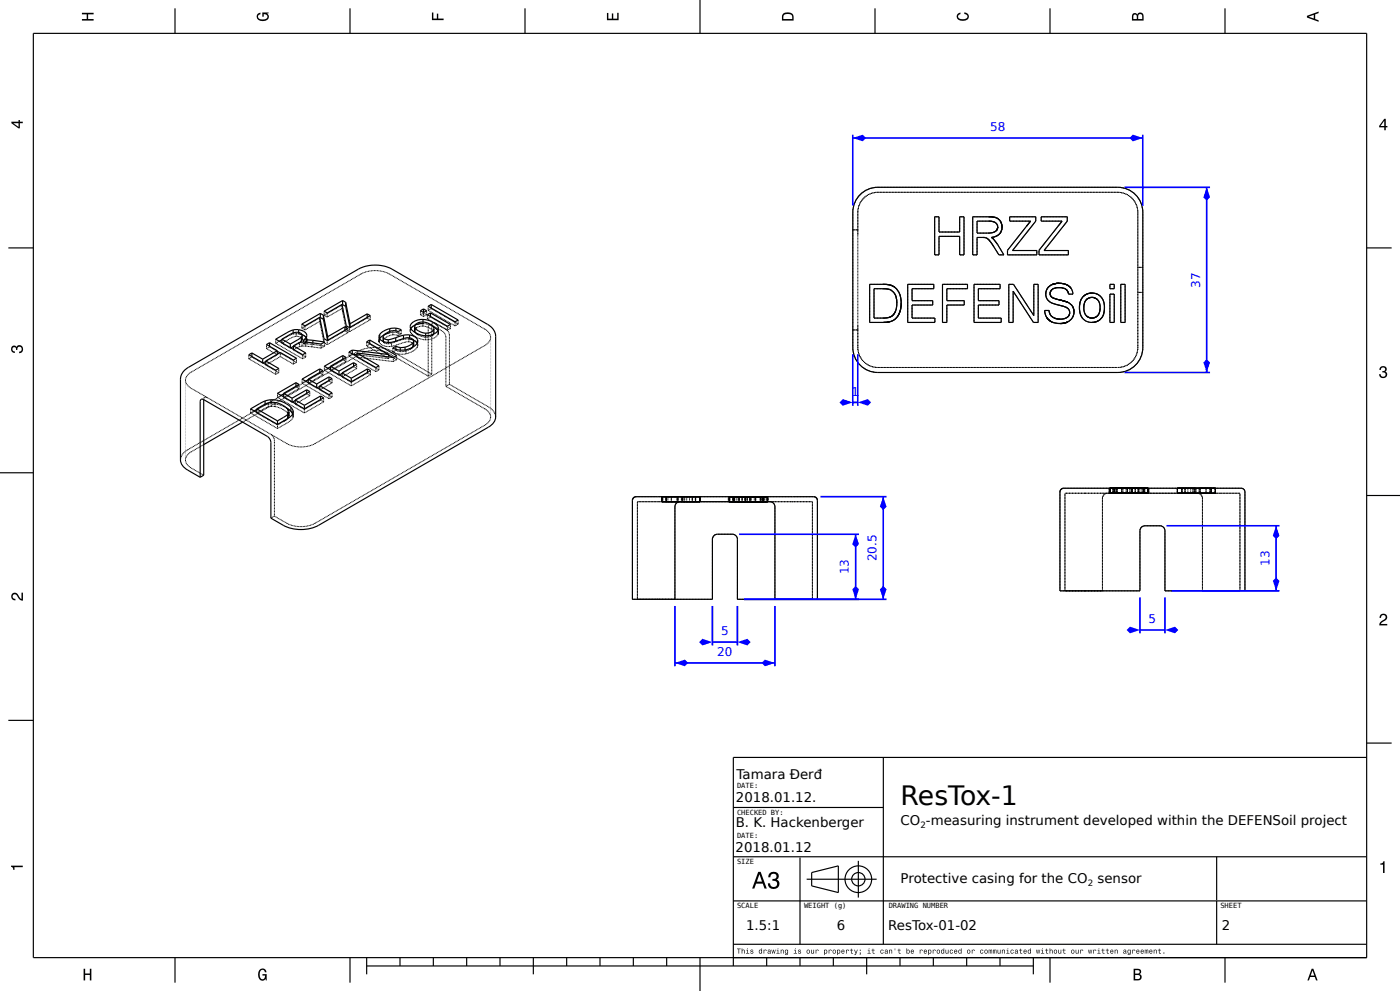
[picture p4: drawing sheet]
<svg xmlns="http://www.w3.org/2000/svg" width="420mm" height="297mm" viewBox="0 0 420 297" stroke-linecap="round" stroke-linejoin="round" font-family="sans-serif">
<defs><g id="words">
<text font-size="8" x="270.2" y="241.3">ResTox-1</text>
<g font-size="4">
<text x="221" y="233.5">Tamara Đerđ</text>
<text x="220.8" y="240.5">2018.01.12.</text>
<text x="220.7" y="247.9">B. K. Hackenberger</text>
<text x="270.2" y="247.3">CO -measuring instrument developed within the DEFENSoil project</text>
<text x="220.7" y="255.4">2018.01.12</text>
<text x="270.2" y="264.7">Protective casing for the CO</text>
<text x="329.3" y="264.7">sensor</text>
<text x="223.8" y="278.6">1.5:1</text>
<text x="251.1" y="278.6">6</text>
<text x="266.5" y="278.6">ResTox-01-02</text>
<text x="366.5" y="278.6">2</text>
</g>
<g font-size="3.6" fill="#00f">
<text x="297.1" y="39.4">58</text>
<text x="360" y="86.2" transform="rotate(-90 360 86.2)">37</text>
<text x="255.4" y="118.6">1</text>
<text x="254.7" y="172.2" transform="rotate(-90 254.7 172.2)">13</text>
<text x="263" y="168.2" transform="rotate(-90 263 168.2)">20.5</text>
<text x="380.8" y="169.6" transform="rotate(-90 380.8 169.6)">13</text>
<text x="216.3" y="190.4">5</text>
<text x="344.6" y="186.8">5</text>
<text x="215.2" y="196.7">20</text>
</g>
<g font-size="2.6">
<text x="276.1" y="248.1">2</text>
<text x="326.3" y="265.5">2</text>
</g>
<g font-size="2.1">
<text x="221.1" y="236.2">DATE:</text>
<text x="221.1" y="244.1">CHECKED BY:</text>
<text x="221.1" y="251">DATE:</text>
<text x="221.1" y="258.9">SIZE</text>
<text x="221.1" y="272.2">SCALE</text>
<text x="241.2" y="272.2">WEIGHT (g)</text>
<text x="266.6" y="272.2">DRAWING NUMBER</text>
<text x="366.1" y="272.2">SHEET</text>
</g>
</g></defs>
<g fill="none" stroke="#000" stroke-width=".35">
<path d="M210 0v10M10 10h400v277h-400zM52.5 2.5v7.5M105 2.5v7.5M157.5 2.5v7.5M262.5 2.5v7.5M315 2.5v7.5M367.5 2.5v7.5M258.4 58a7.5 7.5 0 0 1 4.9-1.9h72a7.5 7.5 0 0 1 7.5 7.5v40.5a7.5 7.5 0 0 1-7.5 7.5h-72a7.5 7.5 0 0 1-7.5-7.5v-40.5a7.5 7.5 0 0 1 2.6-5.6zM2.5 74.3h7.5M280.4 65h1.3v4.5h6.2v-4.5h1.3v11.4h-1.3v-5.6h-6.2v5.6h-1.3zM294.8 71.2h.9"/>
<path d="M295.7 71.2l.6 .4M296.3 71.6l.8 .8M296.6 65l2.3 .3M296.6 65h-4.8v11.4h1.3v-5.2h1.7M296.7 66.3l1.2 .1 .8 .4M296.7 66.3l1 .1 1 .4M296.7 66.3h-3.6v3.6h3.2M297.1 72.4l1.1 1.6M297.4 71.2l1.9 2.1 1.9 3.1h-1.5l-1.5-2.4M298 69.7l-1.7 .2M298.7 66.8l.4 .5 .2 .7M298.7 66.8l.5 .5 .1 .7"/>
<path d="M298.9 65.3l1.2 1.1M299 69l-1 .7M299.3 68l-.3 1M299.8 70.1a3.9 3.9 0 0 1-2.4 1.1M299.8 70.1l-.7 .6-1.7 .5M300.1 66.4l.5 1.7M300.6 68.1l-.2 1.2-.6 .8M300.6 68.1l-.1 .9-.7 1.1M302.9 65h7.8v1.3l-6.9 8.8h7.3v1.3h-8.9v-1.4l7-8.7h-6.3zM312.4 65h7.8v1.3l-7 8.8h7.3v1.3h-8.8v-1.4l6.9-8.7h-6.2zM410 74.3h7.5M87.9 98.9l-1.5 .6-3.7 2.2 8.1 4.6 .9-.5-3.7-2.2"/>
<path d="M87.9 98.9v.9M89.6 98.8l.5 .1a2.26 2.26 0 0 1 1.9 1.6M89.6 98.8l-1.7 .1M89.6 98.8v.8M96.1 93.9l-5.5 3.2 .9 .6 4.4-2.6 1.3 6.4 1 .6 6.2-3.6-.9-.6M96.1 93.9l.9 .6M96.1 95.2l.9 .5M96.1 93.9v1.3M96.1 95.2h-.2M97 94.5l1.2 5.7M97 95.7l1.2 5.8M97 94.5v1.2"/>
<path d="M102.8 90.1l-5.6 3.2 1 .5 4.4-2.6 1.3 6.4 1 .6 6.2-3.6-.9-.5M102.8 90.1l.9 .5M102.8 90.1v1.2M102.8 91.3l.9 .5M102.8 91.3l-.2 .1M103.5 97.9l-5.2 3M103.5 97.9v1.1M103.7 90.6l1.2 5.8M103.7 91.8l1.2 5.8M103.7 90.6v1.2M104.9 96.4l.1 .6M104.9 96.4v1.2"/>
<path d="M105 97v1.1l-.1-.5M110.2 94.1l-5.2 2.9M110.2 94.1v1M116.9 98.5l-1.8 .7-1.2 1M116.9 99.7l-.4 .1a5.3 5.3 0 0 0-2.6 1.7M116.9 98.5v.8M118.8 98.4l1.6 .4-.9 .6a3.7 3.7 0 0 0-4.5 1.5M118.8 98.4l-1.9 .1M118.8 98.4v.8M123.5 96.9a5.5 5.5 0 0 1 8 1.4v.2a3.6 3.6 0 0 1-4.5 2.1l-1.4-.4a2.91 2.91 0 0 1-2.5-2.6zM124.4 97.9a3.5 3.5 0 0 0 3.3 1.9M124.4 97.9v1.3"/>
<path d="M124.4 99.2l.4 .7 .8 .5M125.1 98.1l-.5 .5-.2 .6M126.9 96.5a2.14 2.14 0 0 0-2.5 1.4M126.9 96.5l1.8 .5a2.25 2.25 0 0 1 1.5 1.5M126.9 97a3.7 3.7 0 0 0-3.8 2M126.9 95.7v.8M127.1 92.6l.9 .5-.9 .5M127.1 92.6l-1 .5 1 .5M127.1 92.6v1M127.7 99.8v.8M128.2 94.3l.9-.5 6 3.4-.9 .6zM128.4 91.8l1-.5 8 4.6-.9 .5z"/>
<path d="M129.1 93.8v1M129.4 91.3v1M129.9 97.8a2.08 2.08 0 0 1 1.5 2.4M130.2 99.6l-.2 .6-.5 .5M130.2 98.5a2.14 2.14 0 0 1-2.5 1.3M130.2 98.5v1.2M131.3 98.5l.2 .1M264.8 86.5l2.1 .3M264.8 86.5h-2.6v8.8h2.6M264.8 85.2l2.1 .2M264.8 85.2h-3.9v11.4h4.1M266.7 95.1l-1.9 .2"/>
<path d="M266.9 96.4l-1.9 .2M266.9 85.4l1.7 .8M266.9 86.8l.7 .4 .8 .9M266.9 86.8l.7 .3 .8 1M268.4 88.1l.5 1 .1 1.7M268.4 88.1l.5 1.1 .1 1.6M268.6 86.2l1.3 1.9M268.7 93.1a2.89 2.89 0 0 1-2 2M269 90.8l-.3 2.3M269.9 88.1l.5 2.8M270 93.2l-.1 .4a4.2 4.2 0 0 1-3 2.8M270.4 90.9l-.4 2.3"/>
<path d="M272.3 85.2h7.8v1.3h-6.5v3.6h6.2v1.3h-6.2v3.9h6.9v1.3h-8.2zM282.7 85.2h7.5v1.3h-6.1v3.6h5.2v1.3h-5.2v5.2h-1.4zM292.2 85.2h7.8v1.3h-6.5v3.6h6.2v1.3h-6.2v3.9h6.9v1.3h-8.2zM302.6 85.2h1.4l6.1 9.4v-9.4h1.3v11.4h-1.4l-6.1-9.3v9.3h-1.3zM313.4 93l.6 2.1M313.4 93h1.3a2.49 2.49 0 0 0 1.6 2.3M313.7 88.1l.4 1.5M314 95.1l.9 1 .7 .4M314.1 89.6l1.2 1.1M314.2 86.5l-.5 1.6M315 88l.5 1M315.3 90.7l2.2 .7"/>
<path d="M315.5 89l2.3 .9M315.6 96.5l2.5 .5M315.6 85.3l-1.4 1.2M315.7 86.7l-.5 .5-.2 .8M315.7 86.7l-.5 .6-.2 .7M316.3 95.3l1.8 .4M317.5 91.4l2 .6M317.7 84.9l2.2 .4M317.7 84.9l-2.1 .4M317.7 86.2l1.3 .1 .8 .4M317.7 86.2l-1.3 .2-.7 .3M317.7 86.2l1 .1 1.1 .4"/>
<path d="M317.7 86.2l-1 .1-1 .4M317.8 89.9l2.6 .7M319.5 92l1.1 .7M319.6 95.4l-1.5 .3M319.8 86.7l.5 .6 .3 .9M319.9 85.3a3.1 3.1 0 0 1 2 2.9h-1.3M320.2 96.5l-2.1 .5M320.4 90.6l1.4 1.2M320.6 94.7l-1 .7M320.6 92.7l.3 1M320.9 93.7l-.3 1M321.7 95.2l-1.5 1.3"/>
<path d="M321.8 91.8l.4 1.7M322.2 93.5l-.5 1.7M323.8 92.2a4.8 4.8 0 0 0 1.1 3.3M323.8 92.2l.3 1.9 .8 1.4M324.9 95.5a3.5 3.5 0 0 0 2.7 1.1M325.1 88.8a4.4 4.4 0 0 0-1.3 3.4M325.1 88.8l-1 1.4-.3 2M325.1 92.2l.3 1.5 .4 .9M325.1 92.2l.3 1.6 .4 .8M325.8 94.6l.8 .5 1 .2M325.8 89.9a3.3 3.3 0 0 0-.7 2.3M325.8 94.6l.7 .4 1.1 .3"/>
<path d="M325.8 89.9l-.5 1.2-.2 1.1M327.6 87.8a3.6 3.6 0 0 0-2.5 1M327.6 87.8a3.5 3.5 0 0 1 2.7 1.2M327.6 87.8l-1.4 .3-1.1 .7M327.6 87.8l1.5 .3 1.2 .9M327.6 89.1l-1.1 .3-.7 .5M327.6 89.1l1 .3 .7 .5M327.6 89.1l-.8 .2-1 .6M327.6 89.1l1.1 .3 .6 .5M329.3 89.9l.5 .9 .2 1.4M329.3 89.9l.5 .7 .2 1.6M329.3 94.6l-.7 .5-1 .2"/>
<path d="M329.3 94.6l-.6 .4-1.1 .3M329.5 96.1l-1.9 .5M330 92.2a3.4 3.4 0 0 1-.7 2.4M330 92.2l-.1 1.1-.6 1.3M330.3 89a4.4 4.4 0 0 1 1 3.1M330.3 89l.8 1.3 .2 1.8M330.9 94.7l-1.4 1.4M331.3 92.1l-.4 2.6M333 88.2h1.3v8.4h-1.3zM333 85.2h1.3v1.3h-1.3zM336.2 85.2h1.3v11.4h-1.3zM61.1 119.8l19.1 11 .6 .6 .5 1.2v22.7l3.7 2.1a11.7 11.7 0 0 0 10.6 0l50.9-29.4 1.5-1.1 .5-1 .2-.9v-24.2a4.2 4.2 0 0 0-2.4-3.6l-28.7-16.5a11.1 11.1 0 0 0-10.1 0l-50.9 29.4a4.2 4.2 0 0 0-2.5 3.5l.1 24.7 .7 1.4 .9 .8 4.3 2.5"/>
<path d="M61.1 119.8l-.7-.1-.3 .7v22.6M61.1 119.8v22.6l-1 .6M75.6 105.8l-1 .5 8.1 4.7 .9-.6-3.9-2.2M75.6 105.8l3.2 1.8M75.6 105.8v1M78.8 107.6v1.1M79.7 108.2v1M79.7 108.3l-.8 .5M80.9 102.7l-.9 .5 3.2 1.9M80.9 102.7l8 4.7-.9 .5-3.9-2.3-4.4 2.6M80.9 102.7v1.1M81.3 119.8l-1.8 .4"/>
<path d="M81.3 119.8a8.4 8.4 0 0 1 6 2.2M81.3 119.8v.8M83.2 105.1l-4.4 2.5M83.2 105.1v1.1M83.2 105.3l.8 .4M84.6 101.7l2.5 1.4M84.6 101.8l-.8 .5M84.6 101.7v1M85.1 117.9l2.5 1.4M85.1 117.9v1M85.1 118l-.8 .5M87.1 103.1v1.1"/>
<path d="M87.6 119.3v1.1M88 103.6v1.1M88 103.8l-.8 .5M88.6 119.9l2.7 1.6M88.6 119.9v1M88.8 114.7l-5.6 3.2 8.1 4.6M88.8 114.7l.9 .5-4.6 2.7M88.8 114.7v1M89.6 100a1.99 1.99 0 0 1 2.3 2.2l-.8 .9M90.4 101l-3.3 2.1M90.4 102.3l-1 .7M90.4 101v1.3"/>
<path d="M90.6 101.6l-.2 .7M90.7 100.5a2.19 2.19 0 0 0-3.4-.4l-2.7 1.6M90.7 100.5l-.3 .5M90.7 100.5v1.2M91.1 101.9v.6M92 116.8l.9 .5-4.3 2.6M92 116.8l-4.4 2.5M92 116.8v1.1M92 100.5h.1M92 100.5l-.2 .7-.7 .7M92.1 101.8l1.8 .2M92.1 101.8l-1 .1"/>
<path d="M92.1 101.8v.8M92.5 113.6l2.5 1.5M92.5 113.8l-.8 .4M92.5 113.6v1.1M93.9 102l3.5 .5-1.1 .6-2.7-.4a6.3 6.3 0 0 0-4.4 .2l-1.2 .7M93.9 102v.8M95 115.1v1M95.9 110.6l-5.3 3 8.1 4.7 .9-.6-3.7-2.1M95.9 110.6l1 .5-4.4 2.5M95.9 110.6v1M95.9 115.6v1.1M95.9 115.8l-.8 .4"/>
<path d="M96.2 118.7l.9 .5-5.8 3.3M96.2 118.7l-4.9 2.8M96.2 118.7v1M98.2 100.2l.1 .7M98.2 100.2v1.3M98.3 100.9v1.1l-.1-.5M98.7 113l.9 .5-3.7 2.1M98.7 113l-3.7 2.1M98.7 113v1M99.2 109.8l2.5 1.4M99.2 109.9l-.8 .5M99.2 109.8v1"/>
<path d="M101.7 111.2v1.1M102.6 111.8l2.8 1.6M102.6 111.8v1M102.6 111.9l-.8 .5M102.8 106.6l1 .5-4.6 2.7M102.8 106.6l-5.5 3.2 8.1 4.6M102.8 106.6v1M105.4 113.4v1M105.7 104.9l-1 .6 8.1 4.7 .9-.6-6.6-3.8M105.7 104.9l10.9 1.4M105.7 104.9v1.2M105.9 106.2l1.2 .1"/>
<path d="M106.1 108.7l-4.4 2.5M106.1 108.7l.9 .5-4.4 2.6M106.1 108.7v1.1M107.1 106.7l-.2 .1M107.1 105.8v1.1M110.2 110.6l1 .5-5.8 3.3M110.2 110.6l-4.8 2.8M110.2 110.6v1M110.9 101.9l8.1 4.7-1 .5-10.9-1.3M110.9 101.9l-.9 .5 6.6 3.9M110.9 101.9v1.1M113.9 100.2a1.7 1.7 0 0 0 1.8 2.4 13.3 13.3 0 0 0 5.7-1.2 1.97 1.97 0 0 1 2.7 .8"/>
<path d="M113.9 101.5l-.1 1M113.9 100.2v1.3M115 100.9l.4 .7 1.1 .2M115 100.9v1.2M115 102v.4l.4 .4M116.5 101.8v.8M116.6 106.4l1.2 .7M116.6 106.3v.7M118.7 101.2l-2.2 .6M118.7 101.2v1M118.8 103.8l1.3 .3M118.8 103.8v.9"/>
<path d="M120.1 104.1v.8M121 100.5l-2.3 .7M121 100.5v1M121.5 104l-1.4 .1M121.5 104v.9M122.9 101.6a2.95 2.95 0 0 1 2.3 1.4M122.9 100.4l-1.9 .1M122.9 100.4l1.5 .5 .8 .9M122.9 100.4v.8M123.9 102.7l-.9 .8-1.5 .5M123.9 102.7v1.3M123.9 104l-.9 .7"/>
<path d="M124.1 103.3l-.2 .7M124.1 102.2l-.2 .5M124.1 102.2v1.2M125.2 101.8a2.5 2.5 0 0 1-2.2 2.6 6 6 0 0 1-5.2-.1l1-.5M125.2 101.8v.9M72.8 126.5l-11.7 6.7M77 122.5l1.8-1a5.6 5.6 0 0 1 7.8 1.7l.1 .3M77 122.7l-.8 .5M77 122.5l6.2 3.6M77 122.5v1.1M79.5 120.2l-4.3 2.3 8 4.7M79.5 120.2v.9"/>
<path d="M83.2 126.1v1.1M85.9 122.2l1.4 1.1M86.3 123.8l.4 .9M86.3 124.2l-3.1 1.9M86.3 124.2v1.2M86.3 125.4l-1.2 .9M86.7 123.5l-.4 .7M86.7 123.5v1.2M86.7 124.7l-.4 .7M86.7 123.5h.1M87.3 122l.6 1M87.3 123.3l.6 1"/>
<path d="M87.3 122v1.3M87.9 123.9l-1 1.1-3.7 2.2M87.9 123v.9M88.6 120l-.8 .5M91.3 121.5v1M0 141.7h10M410 148.5h10M2.5 215.9h7.5M265 227v56M410 222.7h7.5M410 227h-190v62.5M220 242h45"/>
<path d="M220 256.8h189.9M240 257v26M257.5 258v11M365 256.8v13M220 270h189.9M242 263.5h21M243.5 261.5l8-2v8l-8-2zM365 270v13M52.5 287v7.5M105 287v7.5M110 289.5h200M110 287v5"/>
<path d="M120 287v2.5M130 287v2.5M140 287v2.5M150 287v2.5M160 287v5M170 287v2.5M180 287v2.5M190 287v2.5M200 287v2.5M210 287v10M220 283h189.9M230 287v2.5"/>
<path d="M240 287v2.5M250 287v2.5M260 287v5M270 287v2.5M280 287v2.5M290 287v2.5M300 287v2.5M310 287v5M315 287v7.5M367.5 287v7.5"/>
<circle cx="257.5" cy="263.5" r="2"/>
<circle cx="257.5" cy="263.5" r="4"/>
</g>
<g fill="#000">
<path d="M24.6 3.8h3.5v.5h-1.7v1.4h1.7v.5h-3.5v-.5h1.4v-1.4h-1.4z" fill-rule="evenodd"/>
<path d="M77.3 4.2l.8-.4v.5l-.3 .1a.68 .68 0 0 0-.4 .6 .68 .68 0 0 0 .4 .6 1.68 1.68 0 0 0 2.4-.6 .92 .92 0 0 0-1.1-.8v.8h-.4v-1.3h1.9v.3l-.5 .1 .4 .4a1.19 1.19 0 0 1-.9 1.7 1.9 1.9 0 0 1-2.6-1.3z" fill-rule="evenodd"/>
<path d="M129.6 3.8h.4v1.8h1.1v-1.5h.4v1.5h1.6v.4h-3.5z" fill-rule="evenodd"/>
<path d="M182.1 3.9h.4v1.7h1.1v-1.6h.4v1.6h1.2v-1.8h.4v2.3h-3.5z" fill-rule="evenodd"/>
<path d="M235 4a2.18 2.18 0 0 0-.4 2.2h3.5v-1.2a1.92 1.92 0 0 0-3.1-1zM235.3 4.4l.4-.2a1.44 1.44 0 0 1 2 .8v.7h-2.7l.1-1z" fill-rule="evenodd"/>
<path d="M287.3 4.2l.8-.4v.4l-.3 .1a.66 .66 0 0 0-.4 .6 .66 .66 0 0 0 .4 .6l.4 .2a1.58 1.58 0 0 0 2.1-.7 .9 .9 0 0 0-1-.8v-.5a1.24 1.24 0 0 1 1.4 1.1 1.24 1.24 0 0 1-1.1 1.4 1.93 1.93 0 0 1-2.6-1.2z" fill-rule="evenodd"/>
<path d="M339.8 4.2l-.2 2h3.5v-1.4a.98 .98 0 0 0-.7-1 .98 .98 0 0 0-1.2 .6 .84 .84 0 0 0-1.4-.2zM340.1 4.5l.4-.1 .4 .1 .1 1.2h-1zM341.6 4.4l.4-.2a.57 .57 0 0 1 .7 .7v.8h-1.2z" fill-rule="evenodd"/>
<path d="M392.1 4.7v.6l3.5 1.2v-.4l-1-.4v-1.4l1-.4v-.4zM392.6 5l1.5-.5v1z" fill-rule="evenodd"/>
<path d="M3.4 36.5v.4l2.1 1.6h.5v-1.6h.8v-.4h-.8v-.5h-.4v.5zM4 36.9h1.6v1.1z" fill-rule="evenodd"/>
<path d="M415.3 35.6l-1.6 2.1v.5h1.6v.8h.4v-.8h.5v-.4h-.5v-2.2zM415.3 36.2v1.6h-1.1z" fill-rule="evenodd"/>
<path d="M3.6 103.8a.86 .86 0 0 1 1.4 .2 1.12 1.12 0 0 1 1.5-.4 1.12 1.12 0 0 1 .3 1.6l-.5 .6-.6 .1v-.5a.72 .72 0 0 0 .9-.7 .72 .72 0 0 0-.8-.7 .72 .72 0 0 0-.6 .9h-.4a.62 .62 0 0 0-.4-.8 .62 .62 0 0 0-.8 .4 .62 .62 0 0 0 .5 .8h.4l-.1 .5a1.17 1.17 0 0 1-1-.7 1.17 1.17 0 0 1 .2-1.3z" fill-rule="evenodd"/>
<path d="M414.1 110a1.01 1.01 0 0 1 1.5-.2 1.01 1.01 0 0 1 0 1.6 1.12 1.12 0 0 1 .4 1.5 1.12 1.12 0 0 1-1.6 .3l-.6-.5-.1-.6h.5a.72 .72 0 0 0 .7 .9 .72 .72 0 0 0 .7-.8 .72 .72 0 0 0-.9-.6v-.4a.62 .62 0 0 0 .8-.4 .62 .62 0 0 0-.5-.8 .62 .62 0 0 0-.7 .5v.4h-.5z" fill-rule="evenodd"/>
<path d="M3.6 177.9a1.22 1.22 0 0 1 2.1 .8l.8 .8v-1.9h.4v2.4a2.76 2.76 0 0 1-2.1-1.8 .7 .7 0 0 0-1 .5 .7 .7 0 0 0 .8 .8v.4a1.19 1.19 0 0 1-1.2-.7 1.19 1.19 0 0 1 .2-1.3z" fill-rule="evenodd"/>
<path d="M414.2 184.2a1.18 1.18 0 0 1 1.9 .3 1.18 1.18 0 0 1-1 1.7l-.8 .8h1.9v.4h-2.4a2.76 2.76 0 0 1 1.8-2 .69 .69 0 0 0-.5-1.1 .69 .69 0 0 0-.8 .9h-.4z" fill-rule="evenodd"/>
<path d="M3.3 259.4h3.5v.5h-2.5v.8h-.3a.77 .77 0 0 0-.7-.9z" fill-rule="evenodd"/>
<path d="M227.5 261.3l-1.9 5h.7l.5-1.5h2l.6 1.5h.6l-1.8-5zM227.8 262l.8 2.2h-1.5zM230.9 261.7l-.4 1.2h.6a.88 .88 0 0 1 .5-1.1 .88 .88 0 0 1 1.1 .4 .88 .88 0 0 1-.3 1.2h-.7v.6a1.03 1.03 0 0 1 1.4 .6 1.03 1.03 0 0 1-.7 1.3 1.03 1.03 0 0 1-1.3-.7l-.1-.5h-.6a1.68 1.68 0 0 0 2.1 1.7 1.68 1.68 0 0 0 .9-2.6l-.4-.2a1.29 1.29 0 0 0 .5-1.6 1.29 1.29 0 0 0-1.5-.7z" fill-rule="evenodd"/>
<path d="M414.1 258.8a.77 .77 0 0 0 .9-.7h.4v3.5h-.5v-2.5h-.8z" fill-rule="evenodd"/>
<path d="M25.1 290.3h.4v1.5h1.5v-1.5h.4v3.5h-.4v-1.6h-1.5v1.6h-.4z" fill-rule="evenodd"/>
<path d="M77.8 290.7a1.2 1.2 0 0 1 1.3-.4 1.2 1.2 0 0 1 .9 1.1h-.5l-.1-.3a.69 .69 0 0 0-.6-.5 .69 .69 0 0 0-.7 .4 1.68 1.68 0 0 0 .6 2.5 .92 .92 0 0 0 .8-1.1h-.8v-.5h1.3v1.9h-.2l-.1-.4-.4 .4a1.19 1.19 0 0 1-1.8-.9v-1.6z" fill-rule="evenodd"/>
<path d="M221.1 284.3v.2h.5v1.3h.1v-1.3h.5v-.2zM222.5 284.2v1.6h.2v-.8l.3-.2 .2 .1v.9h.2v-.8a.38 .38 0 0 0-.3-.4 .38 .38 0 0 0-.4 .2v-.6zM223.9 284.7l.3 .1v.8l-.4 .2h1l-.4-.2v-.9zM224.2 284.2l.2 .3zM225.2 284.7v.4l.6 .3a.26 .26 0 0 1-.2 .3 .26 .26 0 0 1-.3-.3h-.2a.42 .42 0 0 0 .6 .4 .42 .42 0 0 0 .1-.6l-.5-.3 .2-.2 .5 .2-.1-.2zM227.8 284.7a.54 .54 0 0 0-.2 .8 .54 .54 0 0 0 .8 .1l.2 .2v-1.6h-.2v.6l-.3-.2zM227.9 284.9l.1-.1a.39 .39 0 0 1 .4 .4 .39 .39 0 0 1-.5 .3zM229.1 284.6v1.2h.2v-1l.7 .2a.38 .38 0 0 0-.3-.4 .38 .38 0 0 0-.4 .2zM230.4 284.7l-.1 .3 .6-.2v.3a.42 .42 0 0 0-.6 .1 .42 .42 0 0 0 .3 .6l.7-.2-.2-.9zM230.5 285.4a.25 .25 0 0 1 .5 0 .25 .25 0 0 1-.5 0zM231.4 284.6l.3 1.2h.2l.2-1 .1 1h.2l.3-1.2h-.2l-.2 1-.1-1h-.2l-.2 1-.2-1zM233 284.7l.3 .1v.8l-.4 .2h1l-.4-.2v-.9zM233.3 284.2l.2 .3zM234.2 284.6v1.2h.2v-.8l.3-.2 .2 .1v.9h.2v-.8a.38 .38 0 0 0-.2-.4 .38 .38 0 0 0-.5 .2zM235.6 284.7a.55 .55 0 0 0-.2 .8 .55 .55 0 0 0 .8 .1 .41 .41 0 0 1-.2 .5 .41 .41 0 0 1-.5-.2 .47 .47 0 0 0 .5 .3 .47 .47 0 0 0 .4-.5v-1.1l-.2 .2-.3-.2zM235.7 284.9l.1-.1a.39 .39 0 0 1 .4 .4 .39 .39 0 0 1-.5 .3zM238.2 284.7l.3 .1v.8l-.4 .2h1l-.4-.2v-.9zM238.5 284.2l.2 .3zM239.5 284.7v.4l.6 .3a.26 .26 0 0 1-.2 .3 .26 .26 0 0 1-.3-.3h-.2a.42 .42 0 0 0 .6 .4 .42 .42 0 0 0 .1-.6l-.5-.3 .3-.2 .4 .2-.1-.2zM242 285.2a.57 .57 0 0 0 1.1 0 .57 .57 0 0 0-1.1 0zM242.2 284.9l.1-.1a.4 .4 0 0 1 .5 .4 .4 .4 0 0 1-.6 .3zM243.3 284.6v.8a.38 .38 0 0 0 .3 .4 .38 .38 0 0 0 .4-.2l.2 .2v-1.2h-.2v.9l-.3 .2-.2-.2v-.9zM244.7 284.6v1.2h.2l.1-1 .6 .2a.38 .38 0 0 0-.3-.4 .38 .38 0 0 0-.4 .2zM247.2 284.6v1.6h.2l.1-.5a.53 .53 0 0 0 .7-.5 .53 .53 0 0 0-.8-.4zM247.5 284.9l.1-.1a.39 .39 0 0 1 .4 .4 .39 .39 0 0 1-.5 .3zM248.6 284.6v1.2h.2l.1-1 .6 .2a.38 .38 0 0 0-.3-.4 .38 .38 0 0 0-.4 .2zM249.8 285.2a.57 .57 0 0 0 1.1 0 .57 .57 0 0 0-1.1 0zM250 284.9l.1-.1a.4 .4 0 0 1 .5 .4 .4 .4 0 0 1-.6 .3zM251.1 284.6v1.6h.2l.1-.5a.53 .53 0 0 0 .7-.5 .53 .53 0 0 0-.8-.4zM251.4 284.9l.1-.1a.39 .39 0 0 1 .4 .4 .39 .39 0 0 1-.5 .3zM252.5 284.7a.57 .57 0 0 0-.1 .9 .57 .57 0 0 0 .9 0v-.1l-.5 .1-.2-.3h.8l-.2-.6-.3-.1zM252.7 284.8h.3l.2 .3h-.6zM253.8 284.6v1.2h.2l.1-1 .6 .2a.38 .38 0 0 0-.3-.4 .38 .38 0 0 0-.4 .2zM255.3 284.3v.4l-.3 .1h.3l.1 .9 .5 .1-.4-.4v-.6h.4v-.1h-.4v-.4zM256.2 284.6l.5 1.3-.4 .3h.3l.7-1.6h-.2l-.3 1-.3-1zM257.9 284.6v.3h.3v-.3zM257.9 285.5l.2 .3-.2 .4 .3-.4v-.3zM260.3 284.7l.3 .1v.8l-.4 .2h1l-.4-.2v-.9zM260.6 284.2l.2 .3zM261.8 284.3v.4l-.3 .1h.3l.1 .9 .5 .1-.4-.4v-.6h.4v-.1h-.4v-.4zM264.2 284.7a.57 .57 0 0 0 0 .9 .57 .57 0 0 0 .8 0l-.1-.2a.32 .32 0 0 1-.5 0 .32 .32 0 0 1 0-.4 .32 .32 0 0 1 .5 0h.2l-.3-.4zM265.6 284.7l-.1 .3 .5-.2 .1 .3a.42 .42 0 0 0-.6 .1 .42 .42 0 0 0 .3 .6l.6-.2-.2-.9zM265.6 285.4a.25 .25 0 0 1 .5 0 .25 .25 0 0 1-.5 0zM266.7 284.6v1.2h.2l.1-.8 .2-.2 .2 .1 .1 .9h.1v-.8a.38 .38 0 0 0-.2-.4 .38 .38 0 0 0-.5 .2zM268.4 284.2l.2 .6zM269.6 284.3v.4l-.3 .1h.3l.1 .9 .5 .1-.4-.4v-.6h.4v-.1h-.4v-.4zM271.9 284.2v1.6l.2-.2a.5 .5 0 0 0 .8-.4 .5 .5 0 0 0-.8-.4v-.6zM272.2 284.9l.1-.1a.39 .39 0 0 1 .4 .4 .39 .39 0 0 1-.5 .3zM273.3 284.7a.57 .57 0 0 0 0 .9 .57 .57 0 0 0 .8 0l.1-.1-.6 .1-.2-.3h.8l-.2-.6-.3-.1zM273.5 284.8h.3l.2 .3h-.6zM275.9 284.6v1.2h.2l.1-1 .6 .2a.38 .38 0 0 0-.3-.4 .38 .38 0 0 0-.4 .2zM277.3 284.7a.57 .57 0 0 0-.1 .9 .57 .57 0 0 0 .8 0l.1-.1-.6 .1-.2-.3h.8l-.1-.6-.4-.1zM277.4 284.8h.3l.2 .3h-.6zM278.4 284.6v1.6h.2l.1-.5a.53 .53 0 0 0 .8-.5 .53 .53 0 0 0-.9-.4zM278.7 284.9l.1-.1a.39 .39 0 0 1 .4 .4 .39 .39 0 0 1-.5 .3zM279.8 284.6v1.2h.2l.1-1 .6 .2a.38 .38 0 0 0-.3-.4 .38 .38 0 0 0-.4 .2zM281 285.2a.57 .57 0 0 0 1.1 0 .57 .57 0 0 0-1.1 0zM281.3 284.9l.1-.1a.4 .4 0 0 1 .4 .4 .4 .4 0 0 1-.5 .3zM282.4 284.7a.54 .54 0 0 0-.1 .8 .54 .54 0 0 0 .8 .1l.2 .2v-1.6h-.2v.6l-.4-.2zM282.6 284.9l.1-.1a.39 .39 0 0 1 .4 .4 .39 .39 0 0 1-.5 .3zM283.7 284.6v.8a.38 .38 0 0 0 .2 .4 .38 .38 0 0 0 .5-.2l.2 .2v-1.2h-.2l-.1 .9-.2 .2-.2-.2-.1-.9zM285.1 284.7a.57 .57 0 0 0-.1 .9 .57 .57 0 0 0 .8 0l-.1-.2a.32 .32 0 0 1-.5 0 .32 .32 0 0 1 0-.4 .32 .32 0 0 1 .5 0h.2l-.3-.4zM286.4 284.7a.57 .57 0 0 0-.1 .9 .57 .57 0 0 0 .8 0l.1-.1-.6 .1-.2-.3h.8l-.1-.6-.4-.1zM286.5 284.8h.3l.2 .3h-.6zM287.6 284.7a.54 .54 0 0 0-.1 .8 .54 .54 0 0 0 .8 .1l.2 .2v-1.6h-.2v.6l-.4-.2zM287.8 284.9l.1-.1a.39 .39 0 0 1 .4 .4 .39 .39 0 0 1-.5 .3zM290.1 285.2a.6 .6 0 0 0 1.2 0 .6 .6 0 0 0-1.2 0zM290.4 284.9l.1-.1a.4 .4 0 0 1 .4 .4 .4 .4 0 0 1-.5 .3zM291.5 284.6v1.2h.2l.1-1 .6 .2a.38 .38 0 0 0-.3-.4 .38 .38 0 0 0-.4 .2zM294.2 284.7a.57 .57 0 0 0-.1 .9 .57 .57 0 0 0 .9 0l-.2-.2a.32 .32 0 0 1-.5 0 .32 .32 0 0 1 0-.4 .32 .32 0 0 1 .5 0h.2l-.3-.4zM295.3 285.2a.6 .6 0 0 0 1.2 0 .6 .6 0 0 0-1.2 0zM295.6 284.9l.1-.1a.4 .4 0 0 1 .4 .4 .4 .4 0 0 1-.5 .3zM296.6 284.6v1.2h.2l.1-1.1 .1 1.1h.2l.2-1.1 .1 1.1h.1l-.1-1.2zM297.9 284.6v1.2h.2l.1-1.1 .1 1.1h.2l.2-1.1 .1 1.1h.1l-.1-1.2zM299.3 284.6v.8a.38 .38 0 0 0 .2 .4 .38 .38 0 0 0 .5-.2l.2 .2v-1.2h-.2v.9l-.3 .2-.2-.2v-.9zM300.6 284.6v1.2h.2v-.8l.3-.2 .2 .1v.9h.2v-.8a.38 .38 0 0 0-.3-.4 .38 .38 0 0 0-.4 .2zM302 284.7l.3 .1v.8l-.4 .2h.9l-.3-.2v-.9zM302.3 284.2l.2 .3zM303.3 284.7a.57 .57 0 0 0-.1 .9 .57 .57 0 0 0 .9 0l-.2-.2a.32 .32 0 0 1-.5 0 .32 .32 0 0 1 0-.4 .32 .32 0 0 1 .5 0h.2l-.3-.4zM304.6 284.7l-.1 .3 .5-.2 .1 .3a.42 .42 0 0 0-.6 .1 .42 .42 0 0 0 .3 .6l.7-.2-.3-.9zM304.6 285.4a.25 .25 0 0 1 .5 0 .25 .25 0 0 1-.5 0zM306 284.3v.4l-.3 .1h.3l.1 .9 .6 .1-.5-.4v-.6h.5v-.1h-.5v-.4zM307.2 284.7a.57 .57 0 0 0-.1 .9 .57 .57 0 0 0 .8 0l.1-.1-.6 .1-.2-.3h.8l-.1-.6-.4-.1zM307.3 284.8h.3l.2 .3h-.6zM308.4 284.7a.54 .54 0 0 0-.1 .8 .54 .54 0 0 0 .8 .1l.2 .2v-1.6h-.2v.6l-.3-.2zM308.6 284.9l.1-.1a.39 .39 0 0 1 .4 .4 .39 .39 0 0 1-.5 .3zM310.8 284.6l.3 1.2h.2l.1-1 .2 1h.2l.3-1.2h-.2l-.2 1-.2-1h-.2l-.1 1-.2-1zM312.4 284.7l.3 .1v.8l-.4 .2h1l-.4-.2v-.9zM312.7 284.2l.2 .3zM313.8 284.3v.4l-.3 .1h.3l.1 .9 .6 .1-.5-.4v-.6h.5v-.1h-.5v-.4zM314.9 284.2v1.6h.2v-.8l.3-.2 .2 .1v.9h.2v-.8a.38 .38 0 0 0-.3-.4 .38 .38 0 0 0-.4 .2v-.6zM316.1 285.2a.6 .6 0 0 0 1.2 0 .6 .6 0 0 0-1.2 0zM316.4 284.9l.1-.1a.4 .4 0 0 1 .4 .4 .4 .4 0 0 1-.5 .3zM317.5 284.6v.8a.38 .38 0 0 0 .2 .4 .38 .38 0 0 0 .5-.2l.2 .2v-1.2h-.2v.9l-.3 .2-.2-.2v-.9zM319 284.3v.4l-.3 .1h.3l.1 .9 .6 .1-.5-.4v-.6h.5v-.1h-.5v-.4zM321.3 285.2a.6 .6 0 0 0 1.2 0 .6 .6 0 0 0-1.2 0zM321.6 284.9l.1-.1a.4 .4 0 0 1 .4 .4 .4 .4 0 0 1-.5 .3zM322.7 284.6v.8a.38 .38 0 0 0 .3 .4 .38 .38 0 0 0 .4-.2l.2 .2v-1.2h-.2v.9l-.3 .2-.2-.2v-.9zM324.1 284.6v1.2h.2v-1l.7 .2a.38 .38 0 0 0-.3-.4 .38 .38 0 0 0-.5 .2zM326.4 284.6l.3 1.2h.2l.1-1 .2 1h.2l.3-1.2h-.2l-.2 1-.2-1h-.2l-.1 1-.2-1zM328 284.6v1.2h.2v-1l.7 .2a.38 .38 0 0 0-.3-.4 .38 .38 0 0 0-.5 .2zM329.3 284.7l.3 .1v.8l-.4 .2h1l-.4-.2v-.9zM329.6 284.2l.2 .3zM330.8 284.3v.4l-.4 .1h.4v.9l.6 .1-.5-.4v-.6h.5v-.1h-.5v-.4zM332.1 284.3v.4l-.4 .1h.4v.9l.6 .1-.5-.4v-.6h.5v-.1h-.5v-.4zM333.2 284.7a.57 .57 0 0 0-.1 .9 .57 .57 0 0 0 .9 0v-.1l-.6 .1-.1-.3h.7l-.1-.6-.4-.1zM333.4 284.8h.3l.1 .3h-.5zM334.4 284.6v1.2h.2v-.8l.3-.2 .2 .1v.9h.2v-.8a.38 .38 0 0 0-.3-.4 .38 .38 0 0 0-.4 .2zM337.1 284.7l-.1 .3 .5-.2 .1 .3a.42 .42 0 0 0-.6 .1 .42 .42 0 0 0 .3 .6l.4-.2 .3 .2-.1-.9-.3-.3zM337.2 285.4a.26 .26 0 0 1 .5 0 .26 .26 0 0 1-.5 0zM338.4 284.7a.55 .55 0 0 0-.2 .8 .55 .55 0 0 0 .8 .1 .41 .41 0 0 1-.2 .5 .41 .41 0 0 1-.5-.2 .47 .47 0 0 0 .5 .3 .47 .47 0 0 0 .4-.5v-1.1l-.2 .2-.3-.2zM338.5 284.9l.1-.1a.39 .39 0 0 1 .4 .4 .39 .39 0 0 1-.5 .3zM339.7 284.6v1.2h.2v-1l.7 .2a.38 .38 0 0 0-.3-.4 .38 .38 0 0 0-.4 .2zM341 284.7a.57 .57 0 0 0-.1 .9 .57 .57 0 0 0 .9 0v-.1l-.5 .1-.2-.3h.7l-.1-.6-.3-.1zM341.2 284.8h.3l.1 .3h-.5zM342.3 284.7a.57 .57 0 0 0-.1 .9 .57 .57 0 0 0 .9 0v-.1l-.5 .1-.2-.3h.7l-.1-.6-.3-.1zM342.5 284.8h.3l.1 .3h-.5zM343.4 284.6v1.2h.2l.2-1.1 .1 1.1h.1l.2-1.1 .1 1.1h.2l-.1-1.2zM344.9 284.7a.57 .57 0 0 0-.1 .9 .57 .57 0 0 0 .9 0v-.1l-.5 .1-.2-.3h.7l-.1-.6-.3-.1zM345.1 284.8h.3l.1 .3h-.5zM346.1 284.6v1.2h.2v-.8l.3-.2 .2 .1v.9h.2v-.8a.38 .38 0 0 0-.2-.4 .38 .38 0 0 0-.5 .2zM347.7 284.3v.4l-.4 .1h.4v.9l.6 .1-.4-.4v-.6h.4v-.1h-.4v-.4zM349 285.5v.3h.3v-.3z" fill-rule="evenodd"/>
<path d="M340.1 290.3v3.5h1.3a.98 .98 0 0 0 1.1-.7 .98 .98 0 0 0-.6-1.2 .86 .86 0 0 0 .4-1 .86 .86 0 0 0-1-.6zM340.5 290.8h.8a.53 .53 0 0 1 .6 .5 .53 .53 0 0 1-.7 .5h-.7zM340.5 292.2h.8a.61 .61 0 0 1 .7 .6 .61 .61 0 0 1-.7 .6h-.8z" fill-rule="evenodd"/>
<path d="M393.5 290.3l-1.3 3.5h.5l.4-1h1.3l.4 1h.5l-1.3-3.5zM393.7 290.8l.6 1.6h-1.1z" fill-rule="evenodd"/>
</g>
<g fill="none" stroke="#000" stroke-width=".3" stroke-dasharray=".3 .2" stroke-linecap="butt">
<path d="M263.3 56.1h72M263.3 56.1a7.5 7.5 0 0 0-7.5 7.5M263.3 57.6a6 6 0 0 0-6 6M335.3 57.6h-72M255.8 68.9v-5.3M255.8 68.9h1.5M255.8 70.4v27M255.8 68.9v1.5M257.3 63.6v5.3M257.3 68.9v1.5M257.3 70.4v27M280.4 65h1.3"/>
<path d="M280.4 76.4v-11.4M281.7 69.5h6.2M281.7 65v4.5M281.7 76.4h-1.3M281.7 70.8v5.6M287.9 65h1.3M287.9 69.5v-4.5M287.9 70.8h-6.2M287.9 76.4v-5.6M289.2 76.4h-1.3M289.2 65v11.4M291.8 65h4.8"/>
<path d="M291.8 76.4v-11.4M293.1 76.4h-1.3M293.1 71.2v5.2M293.1 69.9h3.2M293.1 66.3v3.6M294.8 71.2h-1.7M296.6 65l2.3 .3M296.7 66.3h-3.6M297.1 72.4l-.8-.8M297.4 71.2l.8 .6M298 69.7l1-.7M298.7 66.8l-1-.4-1-.1"/>
<path d="M298.9 65.3l1.2 1.1M299 69l.3-1M299.3 73.3l1.9 3.1M299.7 76.4l-1.5-2.4M299.8 70.1l-.7 .6-1.7 .5M300.1 66.4l.5 1.7M300.6 68.1l-.1 .9-.7 1.1M301.2 76.4h-1.5M302.2 75l5.7-7.2M302.2 76.4v-1.4M302.9 65h7.8M302.9 66.3v-1.3"/>
<path d="M303.8 75.1h7.3M304.5 74.2l-.7 .9M307.9 67.8l1.3-1.5M309.2 66.3h-6.3M310.7 66.3l-6.2 7.9M310.7 65v1.3M311.1 76.4h-8.9M311.1 75.1v1.3M311.7 75l5.7-7.2M311.7 76.4v-1.4M312.4 65h7.8M312.4 66.3v-1.3"/>
<path d="M313.2 75.1h7.3M313.9 74.2l-.7 .9M318.6 66.3h-6.2M320.2 66.3l-6.3 7.9M320.2 65v1.3M320.5 76.4h-8.8M320.5 75.1v1.3M341.3 63.6a6 6 0 0 0-6-6M342.8 63.6v16.5M342.8 63.6a7.5 7.5 0 0 0-7.5-7.5M90.6 98.4l5.3-3.2M90.6 98.4v-1.3"/>
<path d="M91.5 98.9v-1.2M91.5 98.9l-.9-.5M95.9 96.3l-4.4 2.6M95.9 96.3v-1.2M96.1 97.4l-.2-1.1M96.1 97.4v-1.2M97.2 94.5l5.4-3.1M97.2 94.5v-1.2M98.2 95l-1-.5M98.2 95v-1.2M102.6 92.5l-4.4 2.5M102.6 92.5v-1.3"/>
<path d="M102.8 93.6l-.2-1.1M102.8 93.6v-1.2M103.5 99.1l.9 .6M103.5 99.1v-.1M103.9 98.9l-1.1-5.3M103.9 98.9v-1.3M104.4 99.7l-6.2 3.6M104.4 99.7v-1.2M104.9 99.4l-1-.5M104.9 99.4v-1.2M105 98.1v.2M105 98.3l5.2-3"/>
<path d="M105 98.3v-.2M108.3 82.1l-50.9 29.4M110.2 95.3l.9 .5M110.2 95.3v-.2M111.1 95.8l-6.2 3.6M111.1 95.8v-1.2M116.8 82.1a9.4 9.4 0 0 0-8.5 0M116.9 99.7l1.9-.1M116.9 99.7v-.4M118.8 99.6l1.6 .5M118.8 99.6v-.4M123.1 99l.2-.6 .9-.8"/>
<path d="M124.2 97.6l1.2-.5 1.5-.1M124.4 99.2l.4 .7 .8 .5M125.1 98.1l-.5 .5-.2 .6M126.1 94.3l1-.5M126.1 94.3v-1.2M126.9 97.7l-1.8 .4M126.9 97.7v-1.2M126.9 97v-.5M126.9 97l1.5 .2 1.5 .6M127.1 93.8l.9 .5M127.1 93.8v-.2M127.1 94.9v-1.3"/>
<path d="M127.1 94.9l-1-.6M128 94.3v-1.2M128 94.3l-.9 .6M128.2 95.5l.9-.5M128.2 95.5v-1.2M128.4 93v-1.2M128.4 93l1-.5M128.5 98l.3-.7M128.8 97.3l.7 .1M129 98.4l-2.1-.7M129.1 95l6 3.5M129.1 95v-.2"/>
<path d="M129.4 92.5v-.2M129.4 92.5l8 4.6M129.5 97.4v14.7M129.5 97.4l.3-.7M129.5 97.4l1.8 1.1M129.8 96.7l.8 .1M129.9 97.8l1.4 1.3M130.2 99.6l-.5-.7-.7-.5M131.3 99.1l.1 1.1M131.5 98.6l1.2 .7M132.7 99.3l.9 1 .2 .8M133.8 98.6l-3.2-1.8"/>
<path d="M133.8 98.6l.8 1 .2 .9M134.2 99v-1.2M134.2 99l-6-3.5M135.1 98.5v-1.3M135.1 98.5l-.9 .5M136.5 97.7l-8.1-4.7M136.5 97.7v-1.3M137.4 97.1l-.9 .6M137.4 97.1v-1.2M145.4 98.6l-28.6-16.5M145.4 98.6l1.3 1.2 .5 1.3M255.8 98.9h1.5"/>
<path d="M255.8 98.9v-1.5M257.3 98.9v5.2M257.3 98.9v-1.5M257.3 97.4v1.5M260.9 85.2h3.9M260.9 96.6v-11.4M262.2 95.3h2.6M262.2 86.5v8.8M264.8 86.5h-2.6M264.8 95.3l1.9-.2M264.8 85.2l2.1 .2M265 96.6h-4.1"/>
<path d="M266.7 95.1l1.1-.6M266.9 96.4l-1.9 .2M266.9 85.4l1.7 .8M266.9 86.8l-2.1-.3M267.8 94.5l.9-1.4M268.2 95.9l-1.3 .5M269 90.8l-.1-1.6-.5-1.1M269.3 94.8l-1.1 1.1M269.9 88.1l.5 2.8M270 93.2l-.7 1.6M270.4 90.9l-.4 2.3M272.3 96.6v-11.4"/>
<path d="M272.3 85.2h7.8M273.6 91.4v3.9M273.6 95.3h6.9M273.6 90.1h6.2M273.6 86.5v3.6M279.8 91.4h-6.2M279.8 90.1v1.3M280.1 86.5h-6.5M280.1 85.2v1.3M280.5 95.3v1.3M280.5 96.6h-8.2M282.7 96.6v-11.4"/>
<path d="M282.7 85.2h7.5M284.1 96.6h-1.4M284.1 91.4v5.2M284.1 86.5v3.6M284.1 90.1h5.2M289.3 91.4h-5.2M289.3 90.1v1.3M290.2 85.2v1.3M290.2 86.5h-6.1M292.2 96.6v-11.4M292.2 85.2h7.8M293.5 95.3h6.9"/>
<path d="M293.5 91.4v3.9M293.5 90.1h6.2M293.5 86.5v3.6M299.7 91.4h-6.2M299.7 90.1v1.3M300 85.2v1.3M300 86.5h-6.5M300.4 95.3v1.3M300.4 96.6h-8.2M302.6 85.2h1.4M302.6 96.6v-11.4M303.9 87.3v9.3"/>
<path d="M303.9 96.6h-1.3M304 85.2l6.1 9.4M310 96.6l-6.1-9.3M310.1 85.2h1.3M310.1 94.6v-9.4M311.4 85.2v11.4M311.4 96.6h-1.4M313.4 93h1.3M313.7 88.1l.5-1.6M314.2 86.5l1.4-1.2M314.7 93l.5 1.4M315 88l.5 1"/>
<path d="M315.2 94.4l1.1 .9M315.5 89l2.3 .9M315.6 96.5l-1.1-.7-.5-.7M315.6 85.3l2.1-.4M315.7 86.7l-.5 .6-.2 .7M316.3 95.3l1.8 .4M317.7 84.9l2.2 .4M317.7 86.2l-1 .1-1 .4M317.8 89.9l2.6 .7M318.1 95.7l1.5-.3M319.5 92l-2-.6M319.6 95.4l1-.7"/>
<path d="M319.8 86.7l-1.1-.4-1-.1M319.9 85.3l1.4 1.1M320.2 96.5l-2.1 .5M320.4 90.6l1.4 1.2M320.6 88.2l-.3-.9-.5-.6M320.6 94.7l.3-1M320.6 92.7l-1.1-.7M321.3 86.4l.6 1.8M321.8 91.8l.4 1.7M321.9 88.2h-1.3M322.2 93.5l-.5 1.7M323.8 92.2l.3-2 1-1.4"/>
<path d="M325.1 88.8l1.1-.7 1.4-.3M325.8 94.6l.7 .4 1.1 .3M325.8 89.9l-.5 1.2-.2 1.1M327.6 96.6l-1.5-.2-1.2-.9M327.6 87.8l1.5 .3 1.2 .9M327.6 89.1l-.8 .2-1 .6M327.6 95.3l1.1-.3 .6-.4M329.3 89.9l-.6-.5-1.1-.3M329.3 94.6l.6-1.3 .1-1.1M329.5 96.1l-1.9 .5M330.9 94.7l-1.4 1.4M331.3 92.1l-.4 2.6"/>
<path d="M333 88.2h1.3M333 96.6v-8.4M333 85.2h1.3M333 86.5v-1.3M334.3 88.2v8.4M334.3 96.6h-1.3M334.3 85.2v1.3M334.3 86.5h-1.3M336.2 96.6v-11.4M336.2 85.2h1.3M337.5 96.6h-1.3M337.5 85.2v11.4"/>
<path d="M341.3 80.1v-16.5M341.3 80.1v1.5M341.3 81.6v4.5M341.3 86.1v1.5M342.8 87.6v16.5M342.8 80.1v1.5M342.8 86.1v-4.5M342.8 86.1v1.5M342.8 80.1h-1.5M342.8 87.6h-1.5M55.6 114l.5 1.3 1.3 1.1M57.4 111.5l-1.3 1.1-.5 1.4"/>
<path d="M57.4 116.4l3.7 2.1M61.1 118.5l1.1 .7M61.1 119.8l.3-.7M61.4 119.1l.8 .1M62.2 119.2l19.1 11M74.6 107.5l1-.5M74.6 107.5v-1.2M75.6 107l3.2 1.9M75.6 107v-.2M78.8 108.9l.1-.1M78.8 108.9v-.2M79.7 108.3l3.5-2"/>
<path d="M79.7 109.4l3.9 2.3M79.7 109.4v-.2M80 104.5l.9-.6M80 104.5v-1.3M80.9 103.9v-.1M80.9 103.9l2.3 1.4M82.7 102.9l1.1-.6M82.7 102.9v-1.2M82.7 112.2l-8.1-4.7M82.7 112.2v-1.2M83.2 106.3l-3.2-1.8M83.2 106.3v-.1"/>
<path d="M83.2 119.1v-1.2M83.2 119.1l1.1-.6M83.6 111.7l-.9 .5M83.6 111.7v-1.3M84 105.7l4.9 2.9M84.1 106.9l-4.4 2.5M84.1 106.9v-1.3M84.6 102.9l2.5 1.4M84.6 102.9v-.2M84.6 101.8l1.5-.9M85.1 119.1l2.5 1.5M85.1 119.1v-.2"/>
<path d="M85.1 118l3.7-2.1M86.1 100.9l1.8-.8M87.1 101.4l-2.5 1.5M87.1 104.3h.1M87.1 104.3v-.1M87.9 100.1l1.7-.1M87.9 100.1v-.3M88 109.1l-3.9-2.2M88 109.1v-1.2M88 104.9l3.7 2.1M88 104.9v-.2M88 103.8l1.4-.8"/>
<path d="M88.8 115.9v-.2M88.8 115.9l.9 .5M88.8 100.8l-1.7 .6M88.8 100.8v-1.2M88.9 108.6l-.9 .5M88.9 108.6v-1.2M89.2 104.2l-1.2 .7M89.4 103l1-.7M89.6 100l1.5 .5M89.6 100v-.4M89.7 116.4l-4.6 2.7M89.7 116.4v-1.2"/>
<path d="M89.9 103.9l-.7 .3M89.9 103.9v-1.3M90.2 101.1l-1.4-.3M90.4 102.3l.2-.7M90.6 103.7l-.7 .2M90.6 103.7v-1.2M90.6 114.8v-1.2M90.6 114.8l1.1-.6M90.6 101.6l-.4-.5M90.8 107.5l-8.1-4.6M90.8 107.5v-1.2M91.1 103.1v-.6"/>
<path d="M91.1 103.1h1M91.1 100.5l.7 .6 .2 .6M91.7 107l-.9 .5M91.7 107v-1.2M91.7 103.8l-1.1-.1M91.7 103.8v-1.3M92 118l.9 .6M92 118v-.1M92 101.7l-.1 .5-.8 .9M92.1 103.1l1.8 .1M92.1 103.1v-.5M92.5 113.8l3.4-2"/>
<path d="M92.5 114.8v-.1M92.5 114.8l2.5 1.5M92.9 118.6l-4.3 2.5M92.9 118.6v-1.3M93.6 104l-1.9-.2M93.6 104v-1.3M93.9 103.2l3.5 .5M93.9 103.2v-.4M95 116.3v-.2M95 116.3l.1-.1M95.9 111.8v-.2M95.9 111.8l1 .5"/>
<path d="M95.9 116.8l3.7 2.2M95.9 116.8v-.1M95.9 115.8l2.8-1.6M96.2 119.9v-.2M96.2 119.9l.9 .5M96.3 104.3l-2.7-.3M96.3 104.3v-1.2M96.9 112.3v-1.2M96.9 112.3l-4.4 2.5M97.2 102.7l-1.1-5.3M97.2 102.7v-1.2M97.3 111v-1.2"/>
<path d="M97.3 111l1.1-.6M97.4 103.7l-1.1 .6M97.4 103.7v-1.2M98.2 103.3l-1-.6M98.2 103.3v-1.2M98.3 102v.1M98.3 102.1l5.2-3M98.3 102.1v-.1M98.7 119.5l-8.1-4.7M98.7 119.5v-1.2M98.7 114.2l.9 .5M98.7 114.2v-.2"/>
<path d="M99.2 109.9l3.6-2.1M99.2 111l2.5 1.4M99.2 111v-.2M99.6 119l-.9 .5M99.6 119v-1.3M99.6 114.7l-3.7 2.1M99.6 114.7v-1.2M101.7 112.4h.1M101.7 112.4v-.1M102.6 113l2.8 1.6M102.6 113v-.2M102.6 111.9l3.5-2"/>
<path d="M102.8 107.8v-.2M102.8 107.8l1 .5M103.8 108.3v-1.2M103.8 108.3l-4.6 2.7M104.7 106.7l1-.6M104.7 106.7v-1.2M105.4 114.6l4.8-2.8M105.4 114.6v-.2M105.4 115.6v-1.2M105.4 115.6l-8.1-4.6M105.7 106.1l.2 .1M106.1 109.9l.9 .6"/>
<path d="M106.1 109.9v-.1M106.9 106.8l-34.1 19.7M107 110.5l-4.4 2.5M107 110.5v-1.3M107.1 107v-.1M107.1 107l6.6 3.9M107.1 106.3l9.5 1.2M108.3 106l-1.2 .7M110 103.7l.9-.6M110 103.7v-1.3M110.2 111.8v-.2M110.2 111.8l1 .5"/>
<path d="M110.9 103.1l5.7 3.3M110.9 103.1v-.1M111.2 112.3v-1.2M111.2 112.3l-5.8 3.3M112.8 111.4v-1.2M112.8 111.4l-8.1-4.7M113.7 110.9v-1.3M113.7 110.9l-.9 .5M113.8 102.5l.1-1M113.8 102.5v-1.2M114.6 103.4l-.8-.9M115 102v-1.2"/>
<path d="M115 102v.4l.4 .4M115.1 100.5l1.8-.8M115.4 102.8l1.1 .2M115.9 103.8l-1.3-.4M116.1 101l-1.1 1M116.5 103v-.4M116.5 103l2.2-.6M116.6 107.5l-6.6-3.8M116.6 107.5v-.5M116.8 106a9.4 9.4 0 0 0-8.5 0M117.5 103.8h-1.6M117.5 103.8v-1.2"/>
<path d="M117.8 107.1l1.2 .7M117.8 105.5v-1.2M117.8 105.5l1-.5M117.8 100.3v-1.2M117.8 100.3l-1.7 .7M117.9 105.4l11.6 6.7M117.9 105.4a11.7 11.7 0 0 0-10.6 0M118 108.4v-1.3M118 108.4l-10.9-1.4M118.7 102.4v-.2M118.7 102.4l2.3-.7M118.8 105v-.3"/>
<path d="M118.8 105l1.3 .4M119 107.8v-1.2M119 107.8l-1 .6M119.5 100.6v-1.2M119.5 100.6l-1.7-.3M119.5 103.2l-2 .6M119.7 106.1l-1.9-.6M120.1 105.4l1.4-.1M120.1 105.4v-.5M120.4 100.1v-1.3M120.4 100.1l-.9 .5M121 101.7v-.2"/>
<path d="M121 101.7l1.9-.1M121.4 102.6l-1.9 .6M121.5 105.3l1.5-.6M121.5 105.3v-.4M121.8 106v-1.2M121.8 106l-2.1 .1M122.7 102.4l-1.3 .2M122.7 102.4v-1.2M122.9 101.6v-.4M122.9 101.6l1.5 .5M123 104.7l.9-.7M123.6 102.7l-.9-.3"/>
<path d="M123.9 104l.2-.7M123.9 105.2l-2.1 .8M124.1 103.3l-.5-.6M124.1 103.3v-1.3M124.4 102.1l.8 .9M124.6 100.9l-.6-.4a1.85 1.85 0 0 1-.9-1.5M125.1 104.1l-1.2 1.1M125.2 103v-.3M125.2 103l-.1 1.1M125.6 100.4l2.1 .7M127.7 101.8v-1.2M127.7 101.8l-1.5-.2-1.6-.7"/>
<path d="M127.7 101.1l1.8-.4M127.7 101.1v-.5M128.5 112.7l-11.7-6.7M128.5 112.7v-14.7M129.5 100.7l.5-.5 .2-.6M129.5 112.1l-1 .6M130.4 101.2l-1.3 .5-1.4 .1M131.4 100.2l-1 1M133.8 101.1v14.7M134.8 115.2l11.7 6.7M134.8 115.2v-14.7M134.8 115.2l-1 .6"/>
<path d="M147.2 101.1l-.5 1.3-1.3 1.1M255.8 104.1v-5.2M255.8 104.1a7.5 7.5 0 0 0 7.5 7.5M257.3 104.1a6 6 0 0 0 6 6M263.3 110.1h72M335.3 111.6h-72M341.3 104.1a6 6 0 0 1-6 6M341.3 104.1v-16.5M341.3 104.1v-40.5M342.8 104.1a7.5 7.5 0 0 1-7.5 7.5M55.6 137.8l.5 1.4 1.3 1.1M56.3 134.8l51-29.4"/>
<path d="M56.3 134.8l-1.4 1.2-.6 .9-.2 .9M57.4 135.4l-1.3 1.1-.5 1.3M61.1 133.2l-3.7 2.2M75.2 123.8l1-.6M75.2 123.8v-1.3M77 122.7l1-.5M77 123.8l6.2 3.6M77 123.8v-.2M78 122.2l1.5-.8M78.8 122.7l-1.8 1.1M79.5 121.4v-.3M79.5 121.4l1.8-.4"/>
<path d="M80.5 122l-1.7 .7M80.5 122v-1.3M81.3 130.2l1 .6M81.3 121v-.4M81.3 121l2.3 .3M82.3 132v22.7M82.3 132l-.4-1.2-.6-.6M82.3 130.8l3.7 2.1M82.5 121.9v-1.3M82.5 121.9l-2 .1M83.2 127.4l1.9-1.1M83.2 127.4v-.2"/>
<path d="M83.2 128.4l-8-4.6M83.2 128.4v-1.2M83.6 121.3l2.3 .9M84.9 122.7l-2.4-.8M85.1 126.3l1.2-.9M85.9 122.2l1.4 1.1M86 132.9a9.4 9.4 0 0 0 8.5 0M86.2 126.7l-3 1.7M86.3 123.8l-1.4-1.1M86.3 123.8v-1.3M86.7 124.7l-.4-.9M87.3 123.3l.6 1"/>
<path d="M87.3 125.9l-1.1 .8M87.6 120.6l.2-.1M87.6 120.6v-.2M87.9 125.1l-.6 .8M87.9 125.1v-1.2M87.9 124.3v.8M87.9 124.3v-.4M88.6 121.1l2.7 1.6M88.6 121.1v-.2M88.6 120l3.4-2M91.3 122.7v-.2M91.3 122.7l4.9-2.8"/>
<path d="M91.3 123.8v-1.3M91.3 123.8l-8.1-4.7M94.5 132.9l50.9-29.4M97.1 120.4v-1.2M97.1 120.4l-5.8 3.4M145.4 122.5l1.3 1.2 .5 1.3M145.4 122.5l-11.6-6.7M146.5 121.9l1.8 1.6 .4 1.5M147.2 125l-.5 1.3-1.3 1.1M57.4 140.3l3.7 2.1M81.3 155.3l1-.6M82.3 154.7l3.7 2.1"/>
<path d="M86 156.8a9.4 9.4 0 0 0 8.5 0M94.5 156.8l50.9-29.4"/>
</g>
<path d="M123.1 97.9v1.2M129.8 96.7l-1 .6M131.5 98.5v1.2M55.6 114v23.8M61.4 119.1l-1 .6M92 100.5v1.2M113.7 100.9v1.2M125.3 102.2v1.3M147.2 101.1v23.9M88 123.5v1.2" fill="none" stroke="#000" stroke-width=".3"/>
<path d="M255.8 40.4v21.2M255.8 41.4h87M342.8 40.4v21.2" fill="none" stroke="#00f" stroke-width=".5"/>
<g fill="#00f">
<path d="M338.8 41.4l1-1 3 1-3 1z"/>
<path d="M255.8 41.4l3-1 1 1-1 1z"/>
</g>
<path d="M337.3 56.1h25.7M362 56.1v55.5M337.3 111.6h25.7" fill="none" stroke="#00f" stroke-width=".5"/>
<g fill="#00f">
<path d="M362 107.6l1 1-1 3-1-3z"/>
<path d="M362 56.1l1 3-1 1-1-1z"/>
</g>
<path d="M255.8 106.1v15.5M257.3 106.1v15.5M255.8 120.6h1.5" fill="none" stroke="#00f" stroke-width=".5"/>
<g fill="#00f">
<path d="M257.3 120.6l3-1 1 1-1 1z"/>
<path d="M252.8 119.6l3 1-3 1-1-1z"/>
</g>
<g fill="none" stroke="#000" stroke-width=".3" stroke-dasharray=".3 .2" stroke-linecap="butt">
<path d="M190.8 148.9h6.4M191.2 150.4h6M197.2 148.9h40.5M197.2 150.4h-6M197.2 150.4h5.3M198.6 148.9h4.5M198.6 148.9h11.4M198.6 148.9h1.3M198.6 150.4v-1.5M198.6 150.4h4.5M198.6 150.4h11.4M198.6 150.4h1.3"/>
<path d="M198.6 150.4h.3M198.9 148.9h-.3M198.9 150.4h1.1M198.9 150.4v-1.5M199.9 148.9h1.5M199.9 148.9h-1.3M199.9 150.4v-1.5M199.9 150.4h7.9M199.9 150.4h-1.3M199.9 148.9h.5M199.9 150.4h3.6M200 148.9h-1.1"/>
<path d="M200 150.4h1.7M200 150.4v-1.5M200.4 148.9h1.2M200.4 150.4h-.5M200.4 150.4v-1.5M201.4 148.9h7.2M201.4 150.4h-1.5M201.4 150.4v-1.5M201.6 148.9h1M201.6 150.4h-1.2M201.7 148.9h-1.7M201.7 150.4h2"/>
<path d="M202.5 151.9a1.5 1.5 0 0 1 1.5-1.5M202.5 150.4h1.5M202.6 148.9h.6M202.6 150.4h-1M203.1 148.9h-4.5M203.1 150.4h-4.5M203.1 150.4v-1.5M203.2 148.9h.3M203.2 150.4v-1.5M203.2 150.4h-.6M203.5 148.9h-3.6M203.5 150.4h-.3"/>
<path d="M203.5 150.4v-1.5M203.7 148.9h-2M203.7 150.4h1.1M204 150.4h27M204.4 148.9h5.6M204.4 150.4h5.6M204.4 150.4v-1.5M204.8 148.9h-1.1M204.8 150.4v-1.5M204.8 150.4h5.2M204.8 150.4h.6M204.8 148.9h.4"/>
<path d="M205.2 148.9h.8M205.2 150.4h-.4M205.2 150.4v-1.5M205.4 148.9h-.6M205.4 150.4h1.5M205.4 150.4v-1.5M206 148.9h1.6M206 150.4h-.8M206 150.4v-1.5M206.9 148.9h-1.5M206.9 150.4h3.1M206.9 150.4v-1.5"/>
<path d="M207.6 148.9h2.4M207.6 150.4h-1.6M207.6 150.4v-1.5M207.8 148.9h-7.9M207.8 150.4h.9M207.8 150.4v-1.5M208.6 148.9h1.4M208.6 150.4h-7.2M208.6 150.4v-1.5M208.7 148.9h-.9M208.7 150.4h1.3M208.7 150.4v-1.5"/>
<path d="M210 148.9h-5.6M210 148.9h-11.4M210 148.9h-1.3M210 148.9h-5.2M210 148.9h-3.1M210 150.4h-11.4M210 150.4v-1.5M210 150.4h-5.6M210 150.4h-1.4M210 150.4h-2.4M218.5 148.9h.4M218.5 150.4h.4"/>
<path d="M218.5 150.4v-1.5M218.8 148.9h9.4M218.8 148.9h11.4M218.8 148.9h1.3M218.8 150.4h11.4M218.8 150.4v-1.5M218.8 150.4h9.4M218.8 150.4h1.3M218.8 150.4h.2M218.9 148.9h-.4M218.9 150.4h1.1M218.9 150.4v-1.5"/>
<path d="M218.9 148.9h1.2M218.9 150.4h-.4M219 148.9h-.2M219 150.4v-1.5M219 150.4h.8M219.8 148.9h.5M219.8 150.4v-1.5M219.8 150.4h.5M219.8 148.9h-.8M219.8 150.4h1.9M220 148.9h-1.1M220 150.4h1.7"/>
<path d="M220 150.4v-1.5M220.1 148.9h1.6M220.1 150.4h-1.2M220.1 150.4v-1.5M220.1 148.9h-1.3M220.1 150.4h3.6M220.1 150.4h-1.3M220.1 148.9h.2M220.1 150.4h8.8M220.3 148.9h1.4M220.3 150.4v-1.5M220.3 150.4h-.5"/>
<path d="M220.3 148.9h-.5M220.3 150.4h1.3M220.3 150.4h-.2M220.9 148.9h9.3M220.9 150.4v-1.5M220.9 150.4h9.3M221.4 148.9h1M221.4 150.4v-1.5M221.4 150.4h1.2M221.6 148.9h-1.3M221.6 150.4h1M221.7 148.9h2.7"/>
<path d="M221.7 150.4v-1.5M221.7 150.4h-1.4M221.7 148.9h1.5M221.7 150.4h-1.6M221.7 148.9h-1.9M221.7 150.4h2.8M221.7 148.9h-1.7M221.7 148.9h8.5M221.7 150.4h8.5M222.4 148.9h3.4M222.4 150.4h-1M222.6 148.9h-1.2"/>
<path d="M222.6 150.4v-1.5M222.6 150.4h3.1M222.6 148.9h-1M222.6 150.4h.9M222.7 148.9h.8M222.7 150.4h.8M222.7 150.4v-1.5M223.2 148.9h1.1M223.2 150.4h-1.5M223.5 148.9h-.9M223.5 150.4v-1.5M223.5 150.4h.7"/>
<path d="M223.5 148.9h-.8M223.5 150.4h2.3M223.5 148.9h2.3M223.5 150.4h-.8M223.7 148.9h-3.6M223.7 150.4v-1.5M223.7 150.4h1.3M224.2 148.9h-.7M224.2 150.4v-1.5M224.2 150.4h1.2M224.3 148.9h.7M224.3 150.4h-1.1"/>
<path d="M224.3 150.4v-1.5M224.4 148.9h2.3M224.4 150.4h-2.7M224.5 148.9h-2.8M224.5 150.4h2.3M225 148.9h.6M225 150.4h-.7M225 148.9h-1.3M225 150.4h5.2M225 150.4v-1.5M225 150.4h3.9M225.4 148.9h-1.2"/>
<path d="M225.4 150.4v-1.5M225.4 150.4h1.7M225.6 148.9h.7M225.6 150.4h-.6M225.7 148.9h-3.1M225.7 150.4h2.6M225.8 148.9h2.3M225.8 150.4h-2.3M225.8 148.9h-2.3M225.8 150.4h2.3M225.8 148.9h3.3M225.8 150.4h-3.4"/>
<path d="M226.3 148.9h1M226.3 150.4h-.7M226.3 150.4v-1.5M226.6 148.9h2.1M226.6 150.4v-1.5M226.6 150.4h1.4M226.7 148.9h1.4M226.7 150.4h-2.3M226.7 150.4v-1.5M226.8 148.9h-2.3M226.8 150.4v-1.5M226.8 150.4h1.6"/>
<path d="M227.1 148.9h-1.7M227.1 150.4h1.7M227.3 148.9h1M227.3 150.4h-1M228 148.9h-1.4M228 150.4h.9M228 150.4v-1.5M228.1 148.9h.6M228.1 150.4h-1.4M228.1 150.4v-1.5M228.1 148.9h-2.3M228.1 148.9h.8"/>
<path d="M228.1 150.4h.8M228.1 150.4h-2.3M228.2 148.9h-9.4M228.2 150.4h-9.4M228.2 150.4v-1.5M228.3 148.9h-2.6M228.3 150.4h1.4M228.3 148.9h.7M228.3 150.4h-1M228.3 150.4v-1.5M228.4 148.9h-1.6M228.4 150.4h1.1"/>
<path d="M228.4 150.4v-1.5M228.7 148.9h.2M228.7 150.4h-.6M228.7 150.4v-1.5M228.7 148.9h1.4M228.7 150.4h-2.1M228.8 148.9h-1.7M228.8 150.4v-1.5M228.8 150.4h1.3M228.9 148.9h-.9M228.9 150.4h.3M228.9 150.4v-1.5"/>
<path d="M228.9 148.9h-3.9M228.9 150.4h1.3M228.9 148.9h-.8M228.9 150.4h-.8M228.9 148.9h-8.8M228.9 150.4h-.2M229 148.9h.2M229 150.4h-.7M229 150.4v-1.5M229.1 148.9h1.1M229.1 150.4v-1.5M229.1 150.4h-3.3"/>
<path d="M229.2 148.9h-.3M229.2 150.4h-.2M229.2 150.4v-1.5M229.5 148.9h-1.1M229.5 150.4h.5M229.5 150.4v-1.5M229.7 148.9h-1.4M229.7 150.4h.5M230 148.9h-.5M230 150.4h.2M230.1 148.9h-1.3M230.1 148.9h.5"/>
<path d="M230.1 150.4h.5M230.1 150.4v-1.5M230.1 150.4h-1.4M230.2 148.9h-11.4M230.2 148.9h-9.3M230.2 148.9h-5.2M230.2 148.9h-1.3M230.2 148.9h-8.5M230.2 148.9h-.5M230.2 148.9h-.2M230.2 150.4v-1.5M230.2 150.4h-9.3"/>
<path d="M230.2 150.4h-11.4M230.2 150.4h-8.5M230.2 150.4h-1.1M230.6 148.9h-.5M230.6 150.4v-1.5M230.6 150.4h-.5M231 150.4h1.5M232.5 151.9v27.7M232.5 151.9a1.5 1.5 0 0 0-1.5-1.5M232.5 150.4h5.2M237.7 148.9h6.4M237.7 150.4h-40.5"/>
<path d="M237.7 150.4h6M189.7 179.6v-29.6M191.2 179.6h6M191.2 179.6v-29.2M197.2 179.6h16.5M197.2 179.6h-7.5M197.2 179.6h-6M197.2 179.6h5.3M202.5 179.6h-5.3M202.5 179.6v-27.7M213.7 161.6v18M213.7 161.6a1.5 1.5 0 0 1 1.5-1.5"/>
<path d="M219.7 160.1h-4.5M219.7 160.1a1.5 1.5 0 0 1 1.5 1.5M221.2 179.6h16.5M221.2 179.6v-18M232.5 179.6h5.2M237.7 179.6h7.5M237.7 179.6h6M237.7 179.6h-5.2M243.7 179.6v-29.2M245.2 179.6v-29.6"/>
</g>
<path d="M190.2 149.1l.6-.2h53.3l.7 .2 .4 .9v29.6h-24v-18a1.5 1.5 0 0 0-1.5-1.5h-4.5a1.5 1.5 0 0 0-1.5 1.5v18h-24v-29.6zM202.5 179.6v-27.7a1.5 1.5 0 0 1 1.5-1.5h27a1.5 1.5 0 0 1 1.5 1.5v27.7" fill="none" stroke="#000" stroke-width=".35"/>
<path d="M213.7 181.6v11.8M213.7 192.4h7.5M221.2 181.6v11.8" fill="none" stroke="#00f" stroke-width=".5"/>
<g fill="#00f">
<path d="M221.2 192.4l3-1 1 1-1 1z"/>
<path d="M209.7 192.4l1-1 3 1-3 1z"/>
</g>
<path d="M202.5 181.6v18.1M202.5 198.7h30M232.5 181.6v18.1" fill="none" stroke="#00f" stroke-width=".5"/>
<g fill="#00f">
<path d="M228.5 198.7l1-1 3 1-3 1z"/>
<path d="M202.5 198.7l3-1 1 1-1 1z"/>
</g>
<path d="M221.7 160.1h36M223.2 179.6h34.5M256.7 160.1v19.5" fill="none" stroke="#00f" stroke-width=".5"/>
<g fill="#00f">
<path d="M256.7 175.6l1 1-1 3-1-3z"/>
<path d="M256.7 160.1l1 3-1 1-1-1z"/>
</g>
<path d="M246.1 148.9h19.9M265 148.9v30.7M223.2 179.6h42.8" fill="none" stroke="#00f" stroke-width=".5"/>
<g fill="#00f">
<path d="M264 176.6l1-1 1 1-1 3z"/>
<path d="M265 148.9l1 3-1 1-1-1z"/>
</g>
<g fill="none" stroke="#000" stroke-width=".3" stroke-dasharray=".3 .2" stroke-linecap="butt">
<path d="M319.1 146.3h6.4M325.5 146.3h40.5M325.5 147.8h40.5M325.5 147.8h-6M330.7 149.3v27.8M330.7 149.3a1.5 1.5 0 0 1 1.5-1.5M330.7 147.8h-5.2M332.2 147.8h-1.5M332.7 146.3h.4M332.7 147.8v-1.5M332.7 147.8h.4M333 146.3h11.4"/>
<path d="M333 146.3h9.3M333 146.3h5.2M333 146.3h1.3M333 146.3h8.5M333 146.3h.5M333 146.3h.2M333 147.8v-1.5M333 147.8h9.3M333 147.8h11.4M333 147.8h8.5M333 147.8h1.1M333.1 146.3h1.3"/>
<path d="M333.1 146.3h-.4M333.1 147.8h-.4M333.1 147.8v-1.5M333.1 147.8h1.4M333.2 146.3h.5M333.2 147.8h-.2M333.5 146.3h1.4M333.5 147.8h-.5M333.7 146.3h1.1M333.7 147.8h-.5M333.7 147.8v-1.5M334 146.3h.3"/>
<path d="M334 147.8h.2M334 147.8v-1.5M334.1 146.3h-1.1M334.1 147.8v-1.5M334.1 147.8h3.3M334.2 146.3h-.2M334.2 147.8h.7M334.2 147.8v-1.5M334.3 146.3h3.9M334.3 147.8v-1.5M334.3 147.8h-1.3M334.3 146.3h.8"/>
<path d="M334.3 147.8h.8M334.3 146.3h8.8M334.3 147.8h.2M334.3 146.3h.9M334.3 147.8h-.3M334.4 146.3h1.8M334.4 147.8v-1.5M334.4 147.8h-1.3M334.5 146.3h-1.4M334.5 147.8h2.1M334.5 146.3h-.2M334.5 147.8h.6"/>
<path d="M334.5 147.8v-1.5M334.8 146.3h1.6M334.8 147.8h-1.1M334.8 147.8v-1.5M334.9 146.3h-.7M334.9 147.8h1M334.9 147.8v-1.5M334.9 146.3h2.6M334.9 147.8h-1.4M335 146.3h9.4M335 147.8h9.4M335 147.8v-1.5"/>
<path d="M335.1 146.3h2.3M335.1 146.3h-.8M335.1 147.8h-.8M335.1 147.8v-1.5M335.1 147.8h2.3M335.1 146.3h-.6M335.1 147.8h1.5M335.2 146.3h1.4M335.2 147.8h-.9M335.2 147.8v-1.5M335.9 146.3h-1M335.9 147.8h1"/>
<path d="M336.2 146.3h1.6M336.2 147.8h-1.8M336.4 146.3h2.4M336.4 147.8v-1.5M336.4 147.8h-1.6M336.6 146.3h-1.5M336.6 147.8h2.2M336.6 147.8v-1.5M336.6 146.3h-2.1M336.6 147.8h-1.4M336.9 146.3h-1M336.9 147.8h.7"/>
<path d="M336.9 147.8v-1.5M337.4 146.3h-3.3M337.4 147.8h3.5M337.4 146.3h2.3M337.4 147.8h-2.3M337.4 146.3h-2.3M337.4 147.8h2.3M337.5 146.3h3.1M337.5 147.8h-2.6M337.6 146.3h-.7M337.6 147.8h.6M337.8 146.3h1.2"/>
<path d="M337.8 147.8v-1.5M337.8 147.8h-1.6M338.2 146.3h1.3M338.2 147.8h-5.2M338.2 147.8v-1.5M338.2 147.8h-3.9M338.2 146.3h-.6M338.2 147.8h.8M338.8 146.3h2.7M338.8 147.8h-2.4M338.8 146.3h-2.2M338.8 147.8h2.8"/>
<path d="M339 146.3h-.8M339 147.8h1M339 147.8v-1.5M339 146.3h.7M339 147.8h-1.2M339.5 146.3h3.6M339.5 147.8v-1.5M339.5 147.8h-1.3M339.7 146.3h-2.3M339.7 147.8h.8M339.7 147.8v-1.5M339.7 146.3h.8"/>
<path d="M339.7 147.8h-2.3M339.7 146.3h.9M339.7 147.8h-.7M340 146.3h-1M340 147.8h1.5M340.5 146.3h-.8M340.5 147.8h-.8M340.5 147.8v-1.5M340.6 146.3h1M340.6 147.8v-1.5M340.6 147.8h-.9M340.6 146.3h1.2"/>
<path d="M340.6 147.8h-3.1M340.9 146.3h-3.5M340.9 147.8h.9M341.5 146.3h1.7M341.5 146.3h-8.5M341.5 147.8v-1.5M341.5 147.8h1.4M341.5 147.8h-8.5M341.5 146.3h1.9M341.5 147.8h-2.7M341.5 146.3h-1.5M341.5 147.8h1.7"/>
<path d="M341.6 146.3h-2.8M341.6 147.8v-1.5M341.6 147.8h1.3M341.6 146.3h1.3M341.6 147.8h-1M341.8 146.3h-.9M341.8 147.8v-1.5M341.8 147.8h-1.2M342 159.1v18M342.3 146.3h-9.3M342.3 147.8v-1.5M342.3 147.8h-9.3"/>
<path d="M342.9 146.3h-1.3M342.9 147.8h.2M342.9 147.8v-1.5M342.9 146.3h.5M342.9 147.8h-1.3M342.9 146.3h-1.4M342.9 147.8h.5M343.1 146.3h1.3M343.1 147.8v-1.5M343.1 147.8h-3.6M343.1 147.8h1.3M343.1 146.3h-.2"/>
<path d="M343.1 147.8h-8.8M343.2 146.3h-1.7M343.2 147.8h1.1M343.2 147.8v-1.5M343.2 146.3h1.1M343.2 147.8h-1.7M343.4 146.3h.8M343.4 147.8v-1.5M343.4 147.8h-1.9M343.4 146.3h-.5M343.4 147.8h-.5M343.5 157.6a1.5 1.5 0 0 0-1.5 1.5"/>
<path d="M344.2 146.3h.2M344.2 147.8v-1.5M344.2 147.8h-.8M344.3 146.3h-1.1M344.3 147.8h.4M344.3 147.8v-1.5M344.3 146.3h.4M344.3 147.8h-1.1M344.4 146.3h-9.4M344.4 146.3h-11.4M344.4 146.3h-1.3M344.4 147.8h-11.4"/>
<path d="M344.4 147.8v-1.5M344.4 147.8h-9.4M344.4 147.8h-1.3M344.4 147.8h-.2M344.7 146.3h-.4M344.7 147.8h-.4M344.7 147.8v-1.5M348 157.6h-4.5M349.5 159.1a1.5 1.5 0 0 0-1.5-1.5M353.2 146.3h5.6M353.2 146.3h11.4M353.2 146.3h1.3"/>
<path d="M353.2 146.3h5.3M353.2 146.3h3.2M353.2 147.8h11.4M353.2 147.8v-1.5M353.2 147.8h5.6M353.2 147.8h1.4M353.2 147.8h2.4M354.5 146.3h1M354.5 147.8h-1.3M354.5 147.8v-1.5M354.6 146.3h-1.4M354.6 147.8h7.2"/>
<path d="M354.6 147.8v-1.5M355.5 146.3h7.8M355.5 147.8h-1M355.5 147.8v-1.5M355.6 146.3h-2.4M355.6 147.8h1.6M355.6 147.8v-1.5M356.4 146.3h1.4M356.4 147.8h-3.2M356.4 147.8v-1.5M357.2 146.3h-1.6M357.2 147.8h.8"/>
<path d="M357.2 147.8v-1.5M357.8 146.3h.7M357.8 147.8h-1.4M357.8 147.8v-1.5M358 146.3h-.8M358 147.8h.4M358 147.8v-1.5M358.4 146.3h-.4M358.4 147.8h.1M358.4 147.8v-1.5M358.5 146.3h1M358.5 146.3h-.1"/>
<path d="M358.5 147.8v-1.5M358.5 147.8h-5.3M358.5 147.8h-.7M358.8 146.3h-5.6M358.8 147.8h-5.6M358.8 147.8v-1.5M359.2 147.8h-27M359.5 146.3h2M359.5 147.8h-1M359.8 146.3h3.5M359.8 147.8h.2M359.8 147.8v-1.5"/>
<path d="M360 146.3h-.2M360 147.8v-1.5M360 147.8h.6M360.1 146.3h4.5M360.1 147.8h4.5M360.1 147.8v-1.5M360.6 146.3h-.6M360.6 147.8h1M360.7 149.3a1.5 1.5 0 0 0-1.5-1.5M360.7 147.8h-1.5M361.5 146.3h1.8M361.5 147.8h-2"/>
<path d="M361.6 146.3h-1M361.6 147.8h1.2M361.8 146.3h-7.2M361.8 147.8h1.5M361.8 147.8v-1.5M362.8 146.3h-1.2M362.8 147.8h.5M362.8 147.8v-1.5M363.3 146.3h1M363.3 147.8h-1.8M363.3 147.8v-1.5M363.3 146.3h-1.5"/>
<path d="M363.3 146.3h1.3M363.3 147.8h-7.8M363.3 147.8h1.3M363.3 146.3h-.5M363.3 147.8h-3.5M364.3 146.3h.3M364.3 147.8h-1M364.3 147.8v-1.5M364.6 146.3h-4.5M364.6 146.3h-11.4M364.6 146.3h-1.3M364.6 147.8v-1.5"/>
<path d="M364.6 147.8h-4.5M364.6 147.8h-11.4M364.6 147.8h-1.3M364.6 147.8h-.3M366 146.3h6.4M366 147.8h6M366 147.8h-5.3M372 147.8h-6M372.4 146.3l.6 .2 .5 1M318 177.1v-29.6M319.5 177.1v-29.3M325.5 177.1h5.2"/>
<path d="M325.5 177.1h-7.5M325.5 177.1h-6M325.5 177.1h16.5M330.7 177.1h-5.2M349.5 177.1h16.5M349.5 177.1v-18M360.7 177.1h5.3M360.7 177.1v-27.8M366 177.1h6M366 177.1h-5.3M372 177.1h-6M372 177.1v-29.3"/>
<path d="M373.5 177.1h-7.5M373.5 177.1v-29.6"/>
</g>
<path d="M318.2 146.8l.9-.5h53.3l.6 .2 .5 1v29.6h-24v-18a1.5 1.5 0 0 0-1.5-1.5h-4.5a1.5 1.5 0 0 0-1.5 1.5v18h-24v-29.6z" fill="none" stroke="#000" stroke-width=".35"/>
<path d="M342 179.1v10.7M349.5 179.1v10.7M342 188.8h7.5" fill="none" stroke="#00f" stroke-width=".5"/>
<g fill="#00f">
<path d="M349.5 188.8l3-1 1 1-1 1z"/>
<path d="M339 187.8l3 1-3 1-1-1z"/>
</g>
<path d="M350 157.6h33.8M382.8 157.6v19.5M351.5 177.1h32.3" fill="none" stroke="#00f" stroke-width=".5"/>
<g fill="#00f">
<path d="M382.8 173.1l1 1-1 3-1-3z"/>
<path d="M382.8 157.6l1 3-1 1-1-1z"/>
</g>
<use href="#words"/>
</svg>
